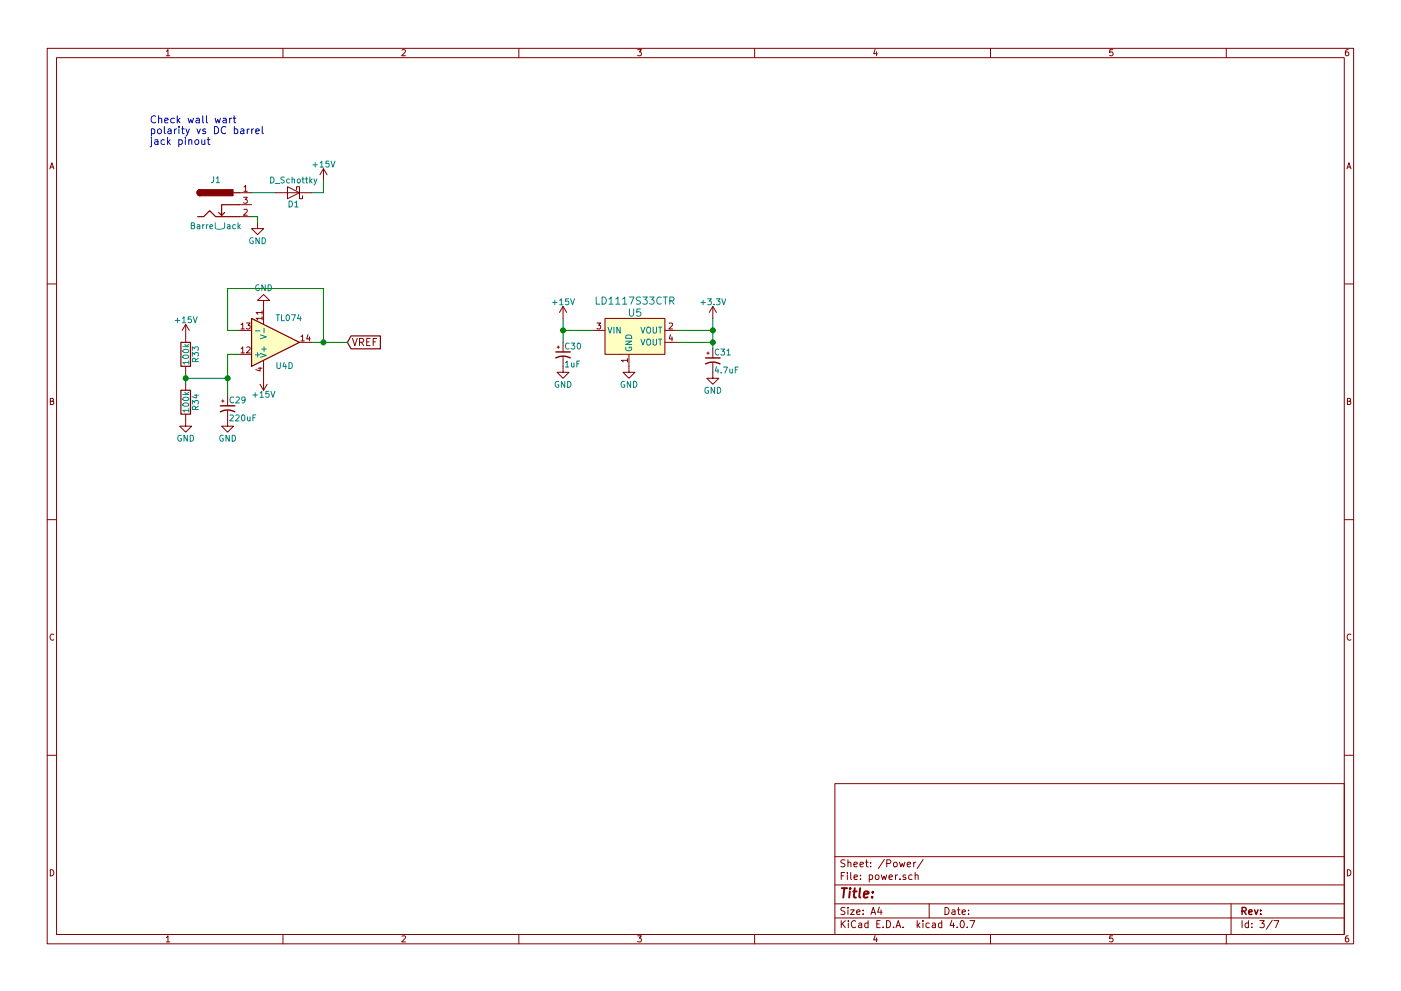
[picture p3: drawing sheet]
<svg xmlns="http://www.w3.org/2000/svg" width="297mm" height="210mm" viewBox="0 0 297 210" stroke-linecap="round" stroke-linejoin="round" font-family="sans-serif">
<g fill="none" stroke="#840000" stroke-width=".21">
<path d="M10 10.3h277v189.9h-277zM12 12.2h273v186.1h-273zM35.3 10.9l.3-.4v1.3M35.3 11.8h.7M60 10.3v1.9M85.2 10.6l.5-.1 .3 .4-.8 .9h.8M110 10.3v1.9M135.2 10.5h.8l-.4 .5 .3 .1 .1 .2-.1 .4-.2 .1-.5-.1M160 10.3v1.9M185.5 10.5l-.3 .9h.8M185.9 11v.8M210 10.3v1.9"/>
<path d="M235.9 10.5h-.6v.6h.6l.1 .5-.3 .2-.4-.1M260 10.3v1.9M285.9 10.5l-.4 .1-.2 .2-.1 .8 .3 .2 .4-.1 .1-.4-.1-.2-.4-.1-.3 .3M10.6 35.8l.4-1.3 .4 1.3M10.7 35.5h.6M51.7 39.7l.4-.4v1.3M61 39.6l2.5 1.3-2.5 1.3zM68.6 35.8l-.8 1.3M68.6 35.8v2.5M68.6 35.8l.7 1.3M285.6 35.8l.4-1.3 .4 1.3M285.7 35.5h.6"/>
<path d="M50.8 40.9h2.5M50.8 46h2.5M50.8 43.4h2.5M51.6 41.9h.8l-.4 .4 .4 .1v.6l-.2 .1-.6-.1M51.7 44.5l.5-.1 .2 .3-.8 1h.8M51.7 40.6h.7M54.6 47.2v1.3h1.3l-1.3 1.3-1.3-1.3h1.3M58.4 40.9h7.6M62.9 40.3v-.7h.6v2.6h.6v-.7M10 60.2h2M39.4 68.8v3.8M39.4 77.7v1.3"/>
<path d="M39.4 68.8l-.8 1.3M39.4 68.8l.7 1.3M50.8 70.1h2.5M50.8 75.2h2.5M51.1 74l.4-.4v1.3M51.1 68.9l.4-.4v1.3M51.1 74.9h.7M51.1 69.8h.7M52.2 68.5h.8l-.4 .5 .4 .1v.6l-.2 .1-.6-.1M52.3 73.7l.5-.1 .2 .4-.8 .9h.8M54.7 78.1h.9M55.1 77.9v.8l-.9-.3"/>
<path d="M55.6 67.5h-1.3l.4 .4M55.6 66.3h-1.3l.4 .4M55.6 66v.7M55.6 67.2v.7M55.9 63.7h1.2l-1.2-1.2-1.3 1.2h1.3v5.1M55.9 76.4v6.4M63.5 72.6h2.5M63.8 71.4l.4-.3v1.2M63.8 72.3h.7M65.3 71l-.3 .9h.8M65.6 71.5v.8M74.7 71.8l.5 1.5 .5-1.5"/>
<path d="M76.2 72.6l.8-.1 .1-.2-.1-.3-.2-.2h-.6v1.5M76.6 72.6l.5 .7M77.7 72.5h.6M78.5 71.8h-.8v1.5h.8M79.1 72.5h.5M79.9 71.8h-.8v1.5M118.1 73.7h.5M118.4 73.4v.5M119.4 75.7v3.3h1.2l-1.2 1.3-1.3-1.3h1.3M119.4 65v2.6M119.4 72.6v2.1M119.4 65l-.8 1.3"/>
<path d="M119.4 65l.7 1.3M125.7 70.1h2.6M126.6 68.5h.8l-.5 .5 .4 .1v.6l-.2 .1-.5-.1M128.3 67.6h12.7v7.6h-12.7zM133 76.4h-1.2l.3 .4M133 76.1v.7M133.3 75.2v3.8h1.3l-1.3 1.3-1.2-1.3h1.2M141 70.1h2.5M141 72.6h2.5M141.9 68.6l.5-.1 .2 .4-.8 .9h.8M142.2 71l-.3 .9h.7M142.5 71.5v.8"/>
<path d="M149.9 74.9h.5M150.1 74.7v.5M151.1 77v3.3h1.3l-1.3 1.2-1.2-1.2h1.2M151.1 65l-.7 1.3M151.1 65v2.6M151.1 73.9v2M151.1 65l.8 1.3M285 60.2h2M10.7 85.1h.5l.1-.5-.6-.1v1.3h.5l.2-.4-.3-.3M39.4 87.9v2.5h1.2l-1.2 1.3-1.3-1.3h1.3M39.4 81.5v1.3M47 85.1h.5"/>
<path d="M47.2 84.8v.5M48.3 87.1v3.3h1.2l-1.2 1.3-1.3-1.3h1.3M48.3 84.1v2M55.1 81.5l.8 1.3M56.6 81.5l-.7 1.3M285.7 85.1h.5l.1-.5-.6-.1v1.3h.5l.2-.4-.3-.3M10 110.3h2M285 110.3h2M11.4 134.6a.58 .58 0 0 0-.8 .6 .58 .58 0 0 0 .8 .5M286.4 134.6a.58 .58 0 0 0-.8 .6 .58 .58 0 0 0 .8 .5M10 160.2h2M177 166.3h108v32h-108z"/>
<path d="M285 160.2h2M10.7 184.5a.65 .65 0 0 1 .7 .7 .65 .65 0 0 1-.7 .6zM35.3 198.9l.3-.4v1.3M35.3 199.8h.7M60 198.3v1.9M85.2 198.6l.5-.1 .3 .4-.8 .9h.8M110 198.3v1.9M135.2 198.5h.8l-.4 .5 .3 .1 .1 .2-.1 .4-.2 .1-.5-.1M160 198.3v1.9M177 194.8h108M177 191.8h108M177 187.8h108"/>
<path d="M177 181.8h108M178.4 195.3v1.5M178.4 185.8h.5M178.6 196l.6 .8M179.1 185.1h-.7v1.5M179.1 192.6l-.5-.1-.3 .3 .1 .3 .7 .4v.4l-.2 .1-.6-.1M179.1 182.5l-.5-.1-.3 .3 .1 .3 .7 .4v.4l-.2 .1-.6-.1M179.2 195.3l-.8 .9M179.7 185.1v.2M179.7 185.6v1M179.8 192.5v.2M179.8 183.1l.2-.2 .4 .1v.9"/>
<path d="M179.8 182.4v1.5M179.8 193v1M179.9 195.3v.2M179.9 195.8v1M180.3 193h.8l-.8 1h.8M180.4 185.1v1.3l.2 .2M181.1 183.4l.7-.1-.1-.3-.4-.1-.2 .2v.7h.6M181.1 186.1l.7-.1-.1-.3-.4-.1-.2 .2 .1 .7h.5M181.4 195.5a.71 .71 0 0 0-1 .5 .71 .71 0 0 0 .8 .8l.2-.1M181.6 193.5l.7-.1v-.3l-.4-.1-.3 .2 .1 .7h.6M182.1 195.9h.6v.9M182.3 183.4l.8-.1-.1-.3-.4-.1-.3 .2 .1 .7h.6"/>
<path d="M182.4 186.5v.1M182.4 185.7v.1M182.7 196.2l-.7 .3 .2 .3 .5-.1M183 193.9v.1M183 193.1v.1M183.5 182.9h.6M183.7 182.4v1.3l.4 .2M184 195.9l-.4-.1-.3 .3 .1 .6 .2 .1 .4-.1M184 195.3v1.5M184.3 185.7l.4-.1 .3 .3-.1 .6h-.6M184.3 185.6v1.5M184.6 183.8v.1"/>
<path d="M184.6 183v.1M184.7 194l.4-1.5 .5 1.5M184.8 193.6h.7M185.5 198.5l-.3 .9h.8M185.6 185.7l.3-.1 .4 .1 .1 .6-.2 .2-.3 .1-.3-.1zM185.9 199v.8M185.9 196h.5M186.4 192.5l-.3 1h.9M186.6 195.3h-.7v1.5h.7M186.8 193v1M186.8 185.6l.3 1 .3-.7 .3 .7 .3-1M187.2 196.7v.1"/>
<path d="M187.5 182.3l-1.3 2M188 195.3a.76 .76 0 0 1 .8 .8 .76 .76 0 0 1-.8 .7zM188 183.2l.7-.1 .2-.2-.1-.3-.2-.2h-.6v1.5M188.5 186.1l.7-.1v-.3l-.5-.1-.2 .2 .1 .7h.6M189.5 196.7v.1M189.5 183.1l.2-.2 .4 .2 .1 .5-.1 .2-.4 .1-.2-.1zM189.9 185.6v1M190 196.8l.4-1.5 .6 1.5M190.1 196.4h.7M190.3 185.6l-.4 .3M190.7 182.9l.3 1 .3-.7 .3 .7 .2-1M190.8 186.5v.1"/>
<path d="M191.5 196.7v.1M192 185.7l-.3-.1-.3 .2 .1 .2 .5 .2v.3h-.6M192.4 183.4l.7-.1-.1-.3-.4-.1-.2 .2v.7h.6M193.4 185.7l-.5-.1-.2 .3v.6l.2 .1 .5-.1M193.7 182.9v1M194 185.7l.2-.1 .4 .1 .1 .9M194 185.1v1.5M194.2 182.9l-.5 .3M194.5 195.3v1.5M194.6 196.3l.4 .5M195 195.8l-.5 .6M195.7 195.3v.2"/>
<path d="M195.7 195.8v1M195.7 182.3l-1.2 2M197 191.8v3M197 195.9l-.4-.1-.3 .3 .1 .6 .2 .1 .4-.1M197.7 195.9h.6v.9M198.3 196.2l-.7 .3 .2 .3 .5-.1M199.7 195.9l-.5-.1-.2 .3v.6l.2 .1 .5-.1M199.7 195.3v1.5M200.4 192.5a.76 .76 0 0 1 .8 .8 .76 .76 0 0 1-.8 .7zM201.8 195.2l-.4 1.1h1M201.9 193.1h.5l.1 .9M202.2 195.8v1"/>
<path d="M202.5 193.4l-.7 .3 .2 .3 .5-.1M202.9 196.7v.1M203 193h.6M203.2 192.5v1.3l.4 .2M203.8 195.4l.1-.1a.8 .8 0 0 1 .6 .8 .8 .8 0 0 1-.6 .7 .97 .97 0 0 1-.1-1.4zM204 193.5l.7-.1-.1-.3-.4-.1-.2 .2 .1 .7h.5M205.1 196.7v.1M205.4 193.9v.1M205.4 193.1v.1M205.6 195.3h1.1l-.7 1.5M210 198.3v1.9M235.9 198.5h-.6v.7l.6-.1 .1 .5-.3 .2-.4-.1"/>
<path d="M260 198.3v1.9M261 191.8v6.5M263.3 195.3v1.5M264.7 195.9l-.4-.1-.3 .3 .1 .6 .2 .1 .4-.1M264.7 195.3v1.5M265.4 196.7v.1M265.4 195.9v.1M267.1 195.3h.9l-.5 .6 .5 .1v.7l-.2 .1-.7-.1M269.7 195.2l-1.2 2M270.1 195.3h1l-.6 1.5M285.7 184.5a.65 .65 0 0 1 .7 .7 .65 .65 0 0 1-.7 .6zM285.9 198.5l-.4 .1-.2 .3-.1 .7 .3 .2 .4-.1 .1-.4-.1-.2-.4-.1-.3 .3"/>
</g>
<path d="M117.9 75.9a3.2 3.2 0 0 1 3 0M117.9 74.7h3M149.6 77.2a3.2 3.2 0 0 1 3.1 0M149.6 75.9h3.1M46.7 87.4a3.2 3.2 0 0 1 3.1 0M46.7 86.1h3.1M263.3 193.3l.8-.1 .1-.2-.1-.3-.2-.2h-.6v1.5M263.7 193.3l.5 .7M264.8 193.5l.7-.1-.1-.3-.4-.1-.2 .2v.7h.6M266 193l.3 1 .4-1M267.3 193.9v.1M267.3 193.1v.1" fill="none" stroke="#840000" stroke-width=".3"/>
<path d="M178.5 188.4h1.1M179 188.4l-.2 2M180.2 189.1l-.2 1.3M180.3 188.4l-.1 .2 .2-.1-.1-.1-.1 .2M180.9 189.1h.7M181.2 188.4l-.2 1.8 .1 .1 .4 .1M182.4 188.4l-.2 1.8 .2 .2M183.2 189.8l.9-.2v-.4l-.6-.1-.3 .3v.9h.7M184.9 190.3v.1M185.1 189.2l-.1 .2-.1-.1 .2-.1-.1 .2" fill="none" stroke="#840000" stroke-width=".41"/>
<g fill="#840000" stroke="#840000" stroke-width=".25">
<path d="M42 40.4l.4-.1v1.2a.65 .65 0 0 1-.6-.4 .65 .65 0 0 1 .2-.7z"/>
<path d="M42.4 40.3h7v1.2h-7z"/>
</g>
<path d="M41.9 46h1.3l1.2-1.3 1.3 1.3h5.1M42.4 40.3a.64 .64 0 0 0-.6 .6 .64 .64 0 0 0 .6 .6M47.6 45.1l-.6 .6M49.5 40.9h1.3M50.8 43.4h-3.8v2.3l-.6-.6M38.4 72.6h2v5.1h-2zM53.3 67.6l10.2 5-10.2 5.1zM74.4 71.3h6.2v2.7h-6.2l-.7-1.4zM38.4 82.8h2v5.1h-2z" fill="none" stroke="#840000" stroke-width=".25"/>
<g fill="none" stroke="#008484" stroke-width=".21">
<path d="M45.3 37.5l-.1 1.1-.4 .2M45.8 37.8l.4-.3v1.3M45.8 38.8h.8M57.4 37.6a.64 .64 0 0 1 .7 .6 .64 .64 0 0 1-.7 .6zM58.3 38.9h1M60.3 37.6h-.6l-.1 .4a.54 .54 0 0 1 .6 .7l-.2 .1h-.4M61.4 38h-.4l-.2 .2 .1 .6h.5M61.9 38.1l.2-.1h.3l.1 .8M61.9 37.6v1.2M63.1 38h.3l.3 .2v.4l-.3 .2-.4-.2zM64 38h.5M64.2 37.6v1l.3 .2"/>
<path d="M64.8 38h.5M64.9 37.6v1l.4 .2M65.7 37.6v1.2M65.8 38.3l.4 .5M66.2 38l-.5 .4M66.3 35h1M66.6 38l.3 .8M66.8 34.5v1M67.2 38l-.4 1.1-.2 .1M67.9 34.5l.3-.3v1.3M67.9 35.5h.7M69.7 34.2h-.6v.6h.6v.5l-.1 .2-.5-.2"/>
<path d="M70.2 34.2l.4 1.3 .4-1.3M40.6 47.8l.6-.1v-.3l-.6-.1v1.2h.4l.3-.4-.3-.3M41.8 47.7h.5l.1 .8M42.4 48l-.6 .2 .2 .3h.4M43 47.7v.8M43.3 47.7l-.3 .2M43.8 47.7v.8M44.1 47.7l-.3 .2M44.5 48.1l.6-.1-.1-.3h-.3l-.2 .1 .1 .7h.4M45.6 47.3v1l.2 .2M46 48.6h1M47.6 47.3v1l-.5 .2"/>
<path d="M48.2 47.7h.5l.1 .8M48.8 48l-.6 .2 .2 .3h.4M49.9 47.7h-.3l-.3 .2 .1 .6h.5M50.5 47.3v1.2M50.6 48.1l.4 .4M51 47.7l-.5 .5M53.6 50.5a.59 .59 0 0 0-.7 .6 .59 .59 0 0 0 .7 .5l.1-.5h-.2M55 50.4v1.3l-.7-1.3v1.3M55.6 50.4a.64 .64 0 0 1 .7 .7 .64 .64 0 0 1-.7 .6zM61.3 42.6a.64 .64 0 0 1 .7 .7 .64 .64 0 0 1-.7 .6zM62.5 43l.4-.4v1.3M62.5 43.9h.7"/>
<path d="M37.1 68h1M37.6 67.5v1M38.7 67.6l.3-.4v1.3M38.7 68.5h.7M38.8 73.6h1.2M38.8 75.5a.76 .76 0 0 1 1.2 .3 .74 .74 0 0 1-1.2-.2zM38.8 74.3a.76 .76 0 0 1 1.2 .2 .74 .74 0 0 1-1.2-.1zM39.2 73.1l.4 .5M40 76.9h-1.2l.3 .4M40 76.5v.8M40 73.1l-.5 .3M40.5 67.2h-.6v.6h.6v.5l-.1 .2-.5-.2"/>
<path d="M40.8 75.6v-.8l.5 .4 .1-.4h.5l.2 .2-.2 .6M40.8 74.4v-.8l.5 .4 .1-.4h.5l.2 .2-.2 .6M41 67.2l.4 1.3 .4-1.3M41.5 76.7l-.1-.6h-.5l-.1 .6h1.3M42.1 76l-.6 .4M54.2 75.3h.9M54.2 70.2h.9M54.6 74.8v1M54.9 60.5a.59 .59 0 0 0-.7 .5 .59 .59 0 0 0 .7 .6l.1-.5h-.3M55.2 75l1.3 .4-1.3 .4M55.2 71l1.3 .5-1.3 .4M55.5 74.1h1"/>
<path d="M56 69.6v1M56 73.6v.9M56.2 60.4v1.3l-.7-1.3v1.3M56.8 60.4a.64 .64 0 0 1 .8 .7 .64 .64 0 0 1-.8 .6zM58.5 66.8h.8M58.7 76.9v1l.3 .3h.2l.2-.3v-1M58.9 66.8v1.2M59.7 66.8v1.2h.6M60.3 76.9l-.3 .9h.8M60.6 77.3v.9M60.8 66.9l.1-.1a.67 .67 0 0 1 .5 .6 .67 .67 0 0 1-.5 .6l-.2-.4zM61.3 76.9a.64 .64 0 0 1 .7 .7 .64 .64 0 0 1-.7 .6z"/>
<path d="M61.8 66.8h.8l-.5 1.2M63.4 66.7l-.3 .9h.8M63.7 67.2v.8M117.1 64.2h1M117.6 63.7v1M118.7 63.7l.3-.3v1.3M118.7 64.7h.7M119.9 77l.3-.4v1.3M119.9 77.9h.7M120.5 63.4h-.6v.6h.6v.5l-.1 .2-.5-.2M120.6 72.9a.56 .56 0 0 0-.7 .5 .56 .56 0 0 0 .7 .5M121 63.4l.4 1.3 .4-1.3"/>
<path d="M121.1 72.8h.8l-.5 .5 .4 .1v.5l-.2 .2-.5-.2M121.2 77v.8l.3 .1 .2-.2M121.7 77v.9M122.3 77.2h.4M122.5 72.9l.2-.1a.67 .67 0 0 1 .4 .6 .67 .67 0 0 1-.4 .7l-.3-.5zM122.9 76.6h-.6v1.3M126.4 63v1.5h.8M127.7 63a.77 .77 0 0 1 .9 .8 .77 .77 0 0 1-.9 .7zM128.9 69.4l.4 1.3 .4-1.3M129.1 63.4l.5-.4v1.5M129.1 64.5h.9M130.2 69.4v1.3"/>
<path d="M130.6 63.4l.4-.4v1.5M130.6 64.5h.8M131.5 69.4v1.3l-.7-1.3v1.3M132 63.4l.5-.4v1.5M132 64.5h.9M132.7 72.4h1.2l-1.2 .7h1.2M132.7 73.7a.59 .59 0 0 0 .6 .7 .59 .59 0 0 0 .6-.7h-.5v.2M132.8 71.2a.67 .67 0 0 1 .8-.1 .67 .67 0 0 1 .3 .7h-1.2zM133.4 63h1l-.6 1.5M133.5 65.6v1.2l.3 .3h.2l.3-.3v-1.2M135.8 65.6h-.7l-.1 .7 .2-.2 .5 .1 .2 .6-.3 .3-.6-.2M135.8 63.1l-.6-.1-.3 .3 .2 .4 .6 .3v.4l-.2 .1h-.6"/>
<path d="M135.9 69.4l.4 1.3 .4-1.3M135.9 72l.4 1.2 .4-1.2M136.3 63h.9l-.5 .6 .5 .3v.5l-.3 .1-.6-.1M137.2 69.6l.2-.2 .4 .1 .1 .8a.42 .42 0 0 1-.2 .3 .42 .42 0 0 1-.4 0l-.2-.3zM137.2 72.1l.2-.1h.4l.1 .8a.42 .42 0 0 1-.2 .4 .42 .42 0 0 1-.4-.1l-.2-.3zM137.7 63h1l-.5 .6 .5 .3-.1 .5-.2 .1-.7-.1M138.5 69.4v1l.2 .3h.3l.2-.3v-1M138.5 72v1l.2 .2h.3l.2-.2v-1M139.6 69.4h.7M139.6 72h.7M140 69.4v1.3M140 72v1.2"/>
<path d="M140.2 63.2a.72 .72 0 0 0-1 .5 .72 .72 0 0 0 .7 .8l.3-.1M140.6 63h.9M141.1 63v1.5M142 63.8l.7-.1 .2-.2-.1-.3-.2-.2h-.6v1.5M142.4 63.8l.5 .7M148.6 64.2h1M149.1 63.7v1M150 63.4h.8l-.4 .5 .4 .1v.5l-.2 .2-.6-.2M151.4 64.5v.2M151.9 63.4h.8l-.5 .5 .4 .1v.5l-.2 .2-.5-.2M151.9 77.8l-.3 .9h.8M152.2 78.3v.8"/>
<path d="M152.4 74.2a.56 .56 0 0 0-.8 .5 .56 .56 0 0 0 .8 .5M152.8 74.1h.8l-.4 .4 .4 .1v.6l-.2 .1-.6-.1M152.9 79v.1M153 63.4l.4 1.3 .5-1.3M153.4 77.9h.8l-.5 1.2M154.1 74.4l.4-.3v1.2M154.1 75.3h.7M154.7 78.3l.1 .8h.3l.2-.1M155.3 78.3v.8M155.9 78.5h.4M156.5 77.9h-.6v1.2M38.4 92.4a.59 .59 0 0 0-.7 .6 .59 .59 0 0 0 .7 .5l.1-.4h-.3"/>
<path d="M38.8 83.7h1.2M38.8 85.7a.76 .76 0 0 1 1.2 .2 .74 .74 0 0 1-1.2-.1zM38.8 84.4a.76 .76 0 0 1 1.2 .3 .74 .74 0 0 1-1.2-.1zM39.2 83.2l.4 .5M39.7 92.3v1.3l-.7-1.3v1.3M40 87.1h-1.2l.3 .3M40 86.7v.7M40 83.2l-.5 .4M40.3 92.3a.64 .64 0 0 1 .8 .7 .64 .64 0 0 1-.8 .6zM40.8 85.7v-.7l.5 .4 .1-.4h.5l.2 .2-.2 .5M41.2 83.9h.9M41.5 86.9l-.1-.6-.5-.1-.1 .7h1.3"/>
<path d="M41.6 83.7v.7l-.9-.2M42.1 86.2l-.6 .4M47.3 92.4a.59 .59 0 0 0-.7 .6 .59 .59 0 0 0 .7 .5v-.4h-.2M48.6 92.3v1.3l-.7-1.3v1.3M48.8 88.1l.5-.1 .2 .4-.8 .9h.8M49.2 92.3a.64 .64 0 0 1 .7 .7 .64 .64 0 0 1-.7 .6zM49.5 84.3a.56 .56 0 0 0-.7 .5 .56 .56 0 0 0 .7 .6M50 88.1l.5-.1 .2 .4-.8 .9h.8M50 84.3l.5-.1 .2 .4-.7 .9h.7M51.3 88.1l.2-.1a.67 .67 0 0 1 .4 .7 .67 .67 0 0 1-.4 .6l-.3-.5zM52 84.8l-.3 .2-.3-.1-.1-.6 .4-.1 .3 .2-.1 .8-.3 .3h-.2M52.5 88.4v.8l.3 .1 .2-.1"/>
<path d="M53 88.4v.9M53.6 88.6h.5M53.6 83.8h1M54.1 83.3v1M54.2 88h-.6v1.3M55.1 83.4l.4-.4v1.3M55.1 84.3h.8M57 83h-.6v.6h.6v.6l-.2 .1-.4-.1M57.5 83l.4 1.3 .4-1.3M118.4 81a.59 .59 0 0 0-.7 .5 .59 .59 0 0 0 .7 .6l.1-.5h-.3M119.7 80.9v1.3l-.7-1.3v1.3M120.3 80.9a.64 .64 0 0 1 .8 .7 .64 .64 0 0 1-.8 .6z"/>
<path d="M132.4 81a.59 .59 0 0 0-.7 .5 .59 .59 0 0 0 .7 .6v-.5h-.2M133.7 80.9v1.3l-.7-1.3v1.3M134.3 80.9a.64 .64 0 0 1 .7 .7 .64 .64 0 0 1-.7 .6zM150.2 82.2a.59 .59 0 0 0-.8 .6 .59 .59 0 0 0 .8 .6v-.5h-.2M151.5 82.2v1.3l-.7-1.3v1.3M152.1 82.2a.64 .64 0 0 1 .7 .6 .64 .64 0 0 1-.7 .7z"/>
</g>
<g fill="none" stroke="#0000c2" stroke-width=".21">
<path d="M32.1 27.4h.4l.3 .3-.1 .6h-.6M32.1 29.6v1.4l-.3 .2M32.1 29.1v.2M32.1 27.4v1.5M32.8 29.7h.6l.1 1M33 24.7a.72 .72 0 0 0-1 .5 .72 .72 0 0 0 .7 .9l.3-.2M33.5 27.5l.2-.1 .4 .1 .1 .6-.1 .2-.4 .1-.2-.2zM33.5 30l-.7 .1a.32 .32 0 0 0 .2 .6l.5-.1M33.6 25.2l.1-.1a.36 .36 0 0 1 .6 .2v.8M33.6 24.6v1.5M34.8 26.8v1.4l.3 .2M34.9 29.7l-.5-.1-.3 .3 .2 .7h.6"/>
<path d="M34.9 25.6l.8-.2-.1-.3h-.4l-.3 .2 .1 .7h.6M35.5 29.1v1.6M35.6 27.4h.6l.1 1M35.7 30.1l.4 .6M36.1 29.6l-.6 .6M36.3 27.7l-.7 .2a.3 .3 0 0 0 .2 .5l.5-.1M37 25.1h-.5l-.3 .3 .2 .6h.6M37 27.4v1M37.4 27.4l-.4 .3M37.6 24.6v1.5M37.7 25.5l.5 .6M37.9 29.7l.5-.1 .3 .3-.2 .7h-.6"/>
<path d="M37.9 29.6v1.6M37.9 26.8v.2M37.9 27.4v1M38.2 25.1l-.6 .5M38.5 27.4h.6M38.7 26.8v1.4l.4 .2M39.3 29.1v.2M39.3 29.6v1.1M39.4 27.4l.4 1M39.9 25.1l.3 1 .2-.7 .3 .7 .3-1M40 29.8l.1-.1a.36 .36 0 0 1 .6 .2v.8M40 29.6v1.1"/>
<path d="M40.1 27.4l-.5 1.3-.2 .2M41.4 29.8l.2-.2 .5 .2v.6l-.1 .2-.4 .1-.2-.2zM41.6 25.1h.6l.1 1M41.8 27.4l.3 1 .4-1M42.3 25.4l-.7 .2a.3 .3 0 0 0 .2 .5l.5-.1M42.8 29.6v1l.4 .1 .2-.2M43 24.6v1.3l.2 .2M43.4 29.6v1.1M43.6 27.4h-.4l-.2 .2 .1 .2 .5 .1v.4h-.6M43.8 24.6v1.3l.2 .2M43.9 29.6h.6M44.1 29.1v1.3l.4 .3"/>
<path d="M45.5 26.8a.77 .77 0 0 1 .9 .8 .77 .77 0 0 1-.9 .8zM45.6 25.1l.3 1 .3-.7 .3 .7 .2-1M47.3 25.1h.6l.1 1M47.9 27a.72 .72 0 0 0-1 .5 .72 .72 0 0 0 .7 .9l.3-.2M48 25.4l-.7 .2a.3 .3 0 0 0 .2 .5l.5-.1M48.7 25.1v1M49.1 25.1l-.4 .3M49.4 25.1h.6M49.6 24.6v1.3l.4 .2M49.7 27.4h.4l.3 .3-.1 .6h-.6M49.7 26.8v1.6M51.1 27.4h.5l.1 1"/>
<path d="M51.7 27.7l-.6 .2a.3 .3 0 0 0 .1 .5l.5-.1M52.4 27.4v1M52.9 27.4l-.5 .3M53.4 27.4v1M53.8 27.4l-.4 .3M54.2 27.9l.8-.2-.1-.3h-.4l-.3 .2 .1 .7h.6M55.6 26.8v1.4l.2 .2"/>
</g>
<g fill="none" stroke="#008400" stroke-width=".21">
<path d="M68.6 38.3v2.6h-2.6M53.3 46h1.3v1.2M53.3 40.9h5.1M39.4 79v2.5M50.8 70.1h-2.5v-8.9h20.3v11.4M50.8 75.2h-2.5v8.9M66 72.6h7.7M119.4 67.6v5M119.4 70.1h6.3M143.5 70.1h7.6M143.5 72.6h7.6M151.1 67.6v6.3"/>
<path d="M39.4 80.3h8.9"/>
</g>
<g fill="#008400" stroke="#008400" stroke-width=".25">
<circle cx="39.4" cy="80.3" r=".51"/>
<circle cx="48.3" cy="80.3" r=".51"/>
<circle cx="119.4" cy="70.1" r=".51"/>
<circle cx="151.1" cy="70.1" r=".51"/>
<circle cx="151.1" cy="72.6" r=".51"/>
<circle cx="68.6" cy="72.6" r=".51"/>
</g>
<g fill="#ffffc2" stroke="#ffffc2" stroke-width=".21">
<path d="M128.3 67.6h12.7v7.6h-12.7z"/>
<path d="M53.3 67.6l10.2 5-10.2 5.1z"/>
</g>
</svg>
